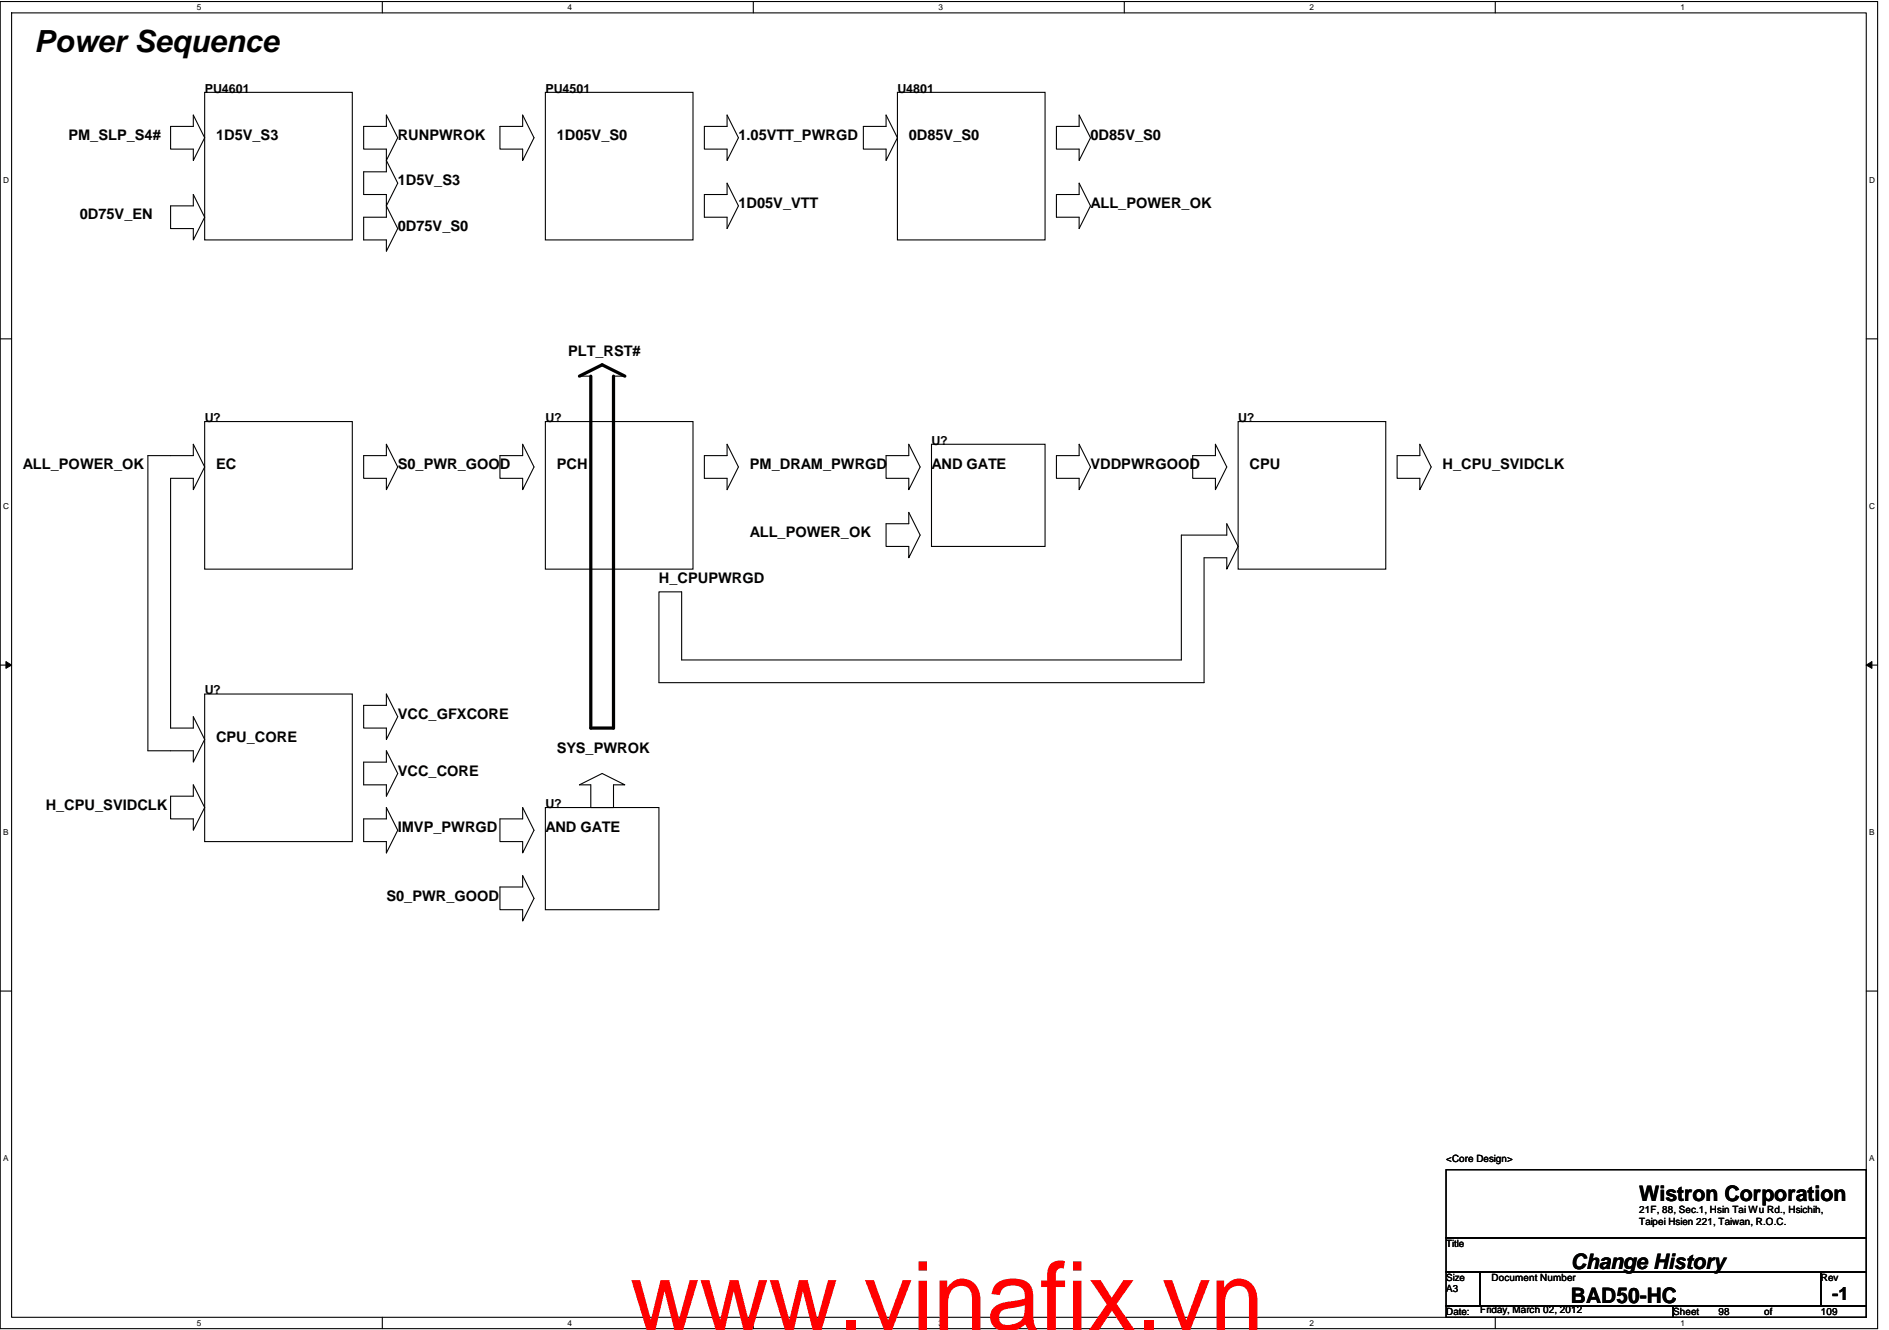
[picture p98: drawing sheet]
<svg xmlns="http://www.w3.org/2000/svg" width="278mm" height="196mm" viewBox="0 0 278 196" stroke-linecap="round" stroke-linejoin="round" font-family="sans-serif">
<defs><g id="words">
<text font-size="14.1" fill="#f00" x="92.8" y="196">www.vinafix.vn</text>
<text font-size="4.5" x="5.1" y="7.7">Power Sequence</text>
<g font-size="3.1">
<text x="241.4" y="176.9">Wistron Corporation</text>
<text x="231.3" y="192">BAD50-HC</text>
<text x="231.3" y="186.9">Change History</text>
</g>
<text font-size="2.7" x="269.8" y="191.5">-1</text>
<g font-size="2.2">
<text x="10.1" y="20.6">PM_SLP_S4#</text>
<text x="31.8" y="20.6">1D5V_S3</text>
<text x="58.6" y="20.6">RUNPWROK</text>
<text x="82" y="20.6">1D05V_S0</text>
<text x="108.7" y="20.6">1.05VTT_PWRGD</text>
<text x="133.8" y="20.6">0D85V_S0</text>
<text x="160.6" y="20.6">0D85V_S0</text>
<text x="58.6" y="27.3">1D5V_S3</text>
<text x="11.7" y="32.3">0D75V_EN</text>
<text x="58.6" y="34">0D75V_S0</text>
<text x="108.7" y="30.6">1D05V_VTT</text>
<text x="160.6" y="30.6">ALL_POWER_OK</text>
<text x="83.7" y="52.4">PLT_RST#</text>
<text x="3.4" y="69.1">ALL_POWER_OK</text>
<text x="31.8" y="69.1">EC</text>
<text x="58.6" y="69.1">S0_PWR_GOOD</text>
<text x="82" y="69.1">PCH</text>
<text x="110.4" y="69.1">PM_DRAM_PWRGD</text>
<text x="137.2" y="69.1">AND GATE</text>
<text x="160.6" y="69.1">VDDPWRGOOD</text>
<text x="184" y="69.1">CPU</text>
<text x="212.4" y="69.1">H_CPU_SVIDCLK</text>
<text x="110.4" y="79.1">ALL_POWER_OK</text>
<text x="97" y="85.8">H_CPUPWRGD</text>
<text x="58.6" y="105.9">VCC_GFXCORE</text>
<text x="31.8" y="109.3">CPU_CORE</text>
<text x="82" y="110.9">SYS_PWROK</text>
<text x="6.7" y="119.3">H_CPU_SVIDCLK</text>
<text x="58.6" y="114.3">VCC_CORE</text>
<text x="58.6" y="122.6">IMVP_PWRGD</text>
<text x="80.3" y="122.6">AND GATE</text>
<text x="56.9" y="132.7">S0_PWR_GOOD</text>
</g>
<g font-size="1.8">
<text x="30.1" y="13.6">PU4601</text>
<text x="80.3" y="13.6">PU4501</text>
<text x="132.2" y="13.6">U4801</text>
<text x="30.1" y="62.1">U?</text>
<text x="80.3" y="62.1">U?</text>
<text x="137.2" y="65.5">U?</text>
<text x="182.3" y="62.1">U?</text>
<text x="30.1" y="102.3">U?</text>
<text x="80.3" y="119">U?</text>
</g>
<g font-size="1.5">
<text x="213" y="171.2">&lt;Core Design&gt;</text>
<text x="241.4" y="178.7">21F, 88, Sec.1, Hsin Tai Wu Rd., Hsichih,</text>
<text x="213" y="183.7">Title</text>
<text x="241.4" y="180.4">Taipei Hsien 221, Taiwan, R.O.C.</text>
<text x="213" y="188.7">Size</text>
<text x="213" y="190.4">A3</text>
<text x="219.6" y="188.7">Document Number</text>
<text x="268.1" y="188.7">Rev</text>
<text x="213" y="193.7">Date:</text>
<text x="218" y="193.4">Friday, March 02, 2012</text>
<text x="246.4" y="193.7">Sheet</text>
<text x="253.1" y="193.7">98</text>
<text x="259.8" y="193.7">of</text>
<text x="268.1" y="193.7">109</text>
</g>
<g font-size="1.2">
<text x="29" y="1.5">5</text>
<text x="83.6" y="1.5">4</text>
<text x="138.2" y="1.5">3</text>
<text x="192.8" y="1.5">2</text>
<text x="247.5" y="1.5">1</text>
<text x=".5" y="27">D</text>
<text x="275.3" y="27">D</text>
<text x=".5" y="75">C</text>
<text x="275.3" y="75">C</text>
<text x=".5" y="123.1">B</text>
<text x="275.3" y="123.1">B</text>
<text x=".5" y="171.1">A</text>
<text x="275.3" y="171.1">A</text>
<text x="29" y="195.3">5</text>
<text x="83.6" y="195.3">4</text>
<text x="138.2" y="195.3">3</text>
<text x="192.8" y="195.3">2</text>
<text x="247.5" y="195.3">1</text>
</g>
</g></defs>
<path d="M0 .2h276.5v195.5h-276.5zM1.7 1.9h273.1v192.2h-273.1z" fill="none" stroke="#000" stroke-width=".16"/>
<g fill="#fff">
<path d="M29 .4h.6v1.3h-.6z"/>
<path d="M29 194.2h.6v1.3h-.6z"/>
</g>
<path d="M56.3 .2v1.7M56.3 194.1v1.6" fill="none" stroke="#000" stroke-width=".16"/>
<g fill="#fff">
<path d="M83.6 .4h.6v1.3h-.6z"/>
<path d="M83.6 194.2h.6v1.3h-.6z"/>
</g>
<path d="M110.9 .2v1.7M110.9 194.1v1.6" fill="none" stroke="#000" stroke-width=".16"/>
<g fill="#fff">
<path d="M138.2 .4h.6v1.3h-.6z"/>
<path d="M138.2 194.2h.6v1.3h-.6z"/>
</g>
<path d="M165.6 .2v1.7M165.6 194.1v1.6" fill="none" stroke="#000" stroke-width=".16"/>
<g fill="#fff">
<path d="M192.8 .4h.7v1.3h-.7z"/>
<path d="M192.8 194.2h.7v1.3h-.7z"/>
</g>
<path d="M220.2 .2v1.7M220.2 194.1v1.6" fill="none" stroke="#000" stroke-width=".16"/>
<g fill="#fff">
<path d="M247.5 .4h.6v1.3h-.6z"/>
<path d="M247.5 194.2h.6v1.3h-.6z"/>
<path d="M.5 25.9h.8v1.3h-.8z"/>
<path d="M275.3 25.9h.8v1.3h-.8z"/>
<path d="M.5 73.9h.8v1.3h-.8z"/>
<path d="M275.3 73.9h.8v1.3h-.8z"/>
</g>
<path d="M0 49.9h1.7M274.8 49.9h1.7" fill="none" stroke="#000" stroke-width=".16"/>
<g fill="#fff">
<path d="M.5 122h.7v1.3h-.7z"/>
<path d="M275.3 122h.7v1.3h-.7z"/>
</g>
<path d="M0 98h1.7M274.8 98h1.7" fill="none" stroke="#000" stroke-width=".16"/>
<path d="M.9 97.5l.8 .5-.8 .5zM274.8 98l.9-.5v1z" fill="#000"/>
<path d="M.9 97.5l.8 .5-.8 .5zM274.8 98l.9-.5v1z" fill="none" stroke="#000" stroke-width=".15"/>
<g fill="#fff">
<path d="M.5 170h.7v1.3h-.7z"/>
<path d="M275.3 170h.7v1.3h-.7z"/>
</g>
<g fill="none" stroke="#000" stroke-width=".16">
<path d="M25.1 18.6h3.4v-1.6l1.6 3.3-1.6 3.3v-1.6h-3.4zM30.1 13.6h21.8v21.7h-21.8zM53.6 18.6h3.3v-1.6l1.7 3.3-1.7 3.3v-1.6h-3.3zM73.6 18.6h3.4v-1.6l1.6 3.3-1.6 3.3v-1.6h-3.4zM80.3 13.6h21.8v21.7h-21.8zM103.7 18.6h3.4v-1.6l1.6 3.3-1.6 3.3v-1.6h-3.4zM127.1 18.6h3.4v-1.6l1.7 3.3-1.7 3.3v-1.6h-3.4zM132.2 13.6h21.7v21.7h-21.7zM155.6 18.6h3.3v-1.6l1.7 3.3-1.7 3.3v-1.6h-3.3zM25.1 30.3h3.4v-1.6l1.6 3.3-1.6 3.3v-1.6h-3.4zM53.6 25.3h3.3v-1.7l1.7 3.4-1.7 3.3v-1.6h-3.3zM53.6 32h3.3v-1.7l1.7 3.4-1.7 3.3v-1.7h-3.3z"/>
<path d="M103.7 28.7h3.4v-1.7l1.6 3.3-1.6 3.4v-1.7h-3.4zM155.6 28.7h3.3v-1.7l1.7 3.3-1.7 3.4v-1.7h-3.3zM85.3 55.4h1.7M90.3 55.4h1.7M21.8 67.1h6.7v-1.6l1.6 3.3-1.6 3.3v-1.6h-3.4v36.8h3.4v-1.7l1.6 3.3-1.6 3.4v-1.7h-6.7zM30.1 62.1h21.8v21.7h-21.8zM53.6 67.1h3.3v-1.6l1.7 3.3-1.7 3.3v-1.6h-3.3zM73.6 67.1h3.4v-1.6l1.6 3.3-1.6 3.3v-1.6h-3.4zM80.3 62.1h21.8v21.7h-21.8zM103.7 67.1h3.4v-1.6l1.6 3.3-1.6 3.3v-1.6h-3.4zM130.5 67.1h3.3v-1.6l1.7 3.3-1.7 3.3v-1.6h-3.3zM130.5 77.2h3.3v-1.7l1.7 3.3-1.7 3.4v-1.7h-3.3z"/>
<path d="M137.2 65.5h16.7v15h-16.7zM155.6 67.1h3.3v-1.6l1.7 3.3-1.7 3.3v-1.6h-3.3zM175.6 67.1h3.4v-1.6l1.7 3.3-1.7 3.3v-1.6h-3.4zM182.3 62.1h21.8v21.7h-21.8zM205.7 67.1h3.4v-1.6l1.7 3.3-1.7 3.3v-1.6h-3.4zM97 87.2h3.4v10h73.6v-18.4h6.7v-1.6l1.6 3.3-1.6 3.3v-1.6h-3.4v18.4h-80.3zM25.1 117.3h3.4v-1.7l1.6 3.4-1.6 3.3v-1.7h-3.4zM30.1 102.2h21.8v21.8h-21.8zM53.6 103.9h3.3v-1.7l1.7 3.4-1.7 3.3v-1.6h-3.3zM53.6 112.3h3.3v-1.7l1.7 3.4-1.7 3.3v-1.7h-3.3zM80.3 119h16.7v15h-16.7zM85.3 115.6l3.4-1.6 3.3 1.6h-1.7v3.4h-3.3v-3.4z"/>
<path d="M53.6 120.6h3.3v-1.6l1.7 3.3-1.7 3.4v-1.7h-3.3zM73.6 120.6h3.4v-1.6l1.6 3.3-1.6 3.4v-1.7h-3.4zM73.6 130.7h3.4v-1.7l1.6 3.3-1.6 3.4v-1.7h-3.4zM0 146h1.7M274.8 146h1.7M213 172.3h61.8v10.1h-61.8zM213 182.4h61.8v5h-61.8zM213 187.4h5v5h-5zM213 192.4h33.4v1.7h-33.4zM218 187.4h50.1v5h-50.1zM246.4 192.4h28.4v1.7h-28.4zM268.1 187.4h6.7v5h-6.7z"/>
</g>
<path d="M85.3 55.4l3.4-1.7 3.3 1.7M90.3 55.4v51.9h-3.3v-51.9" fill="none" stroke="#000" stroke-width=".48"/>
<use href="#words"/>
</svg>
